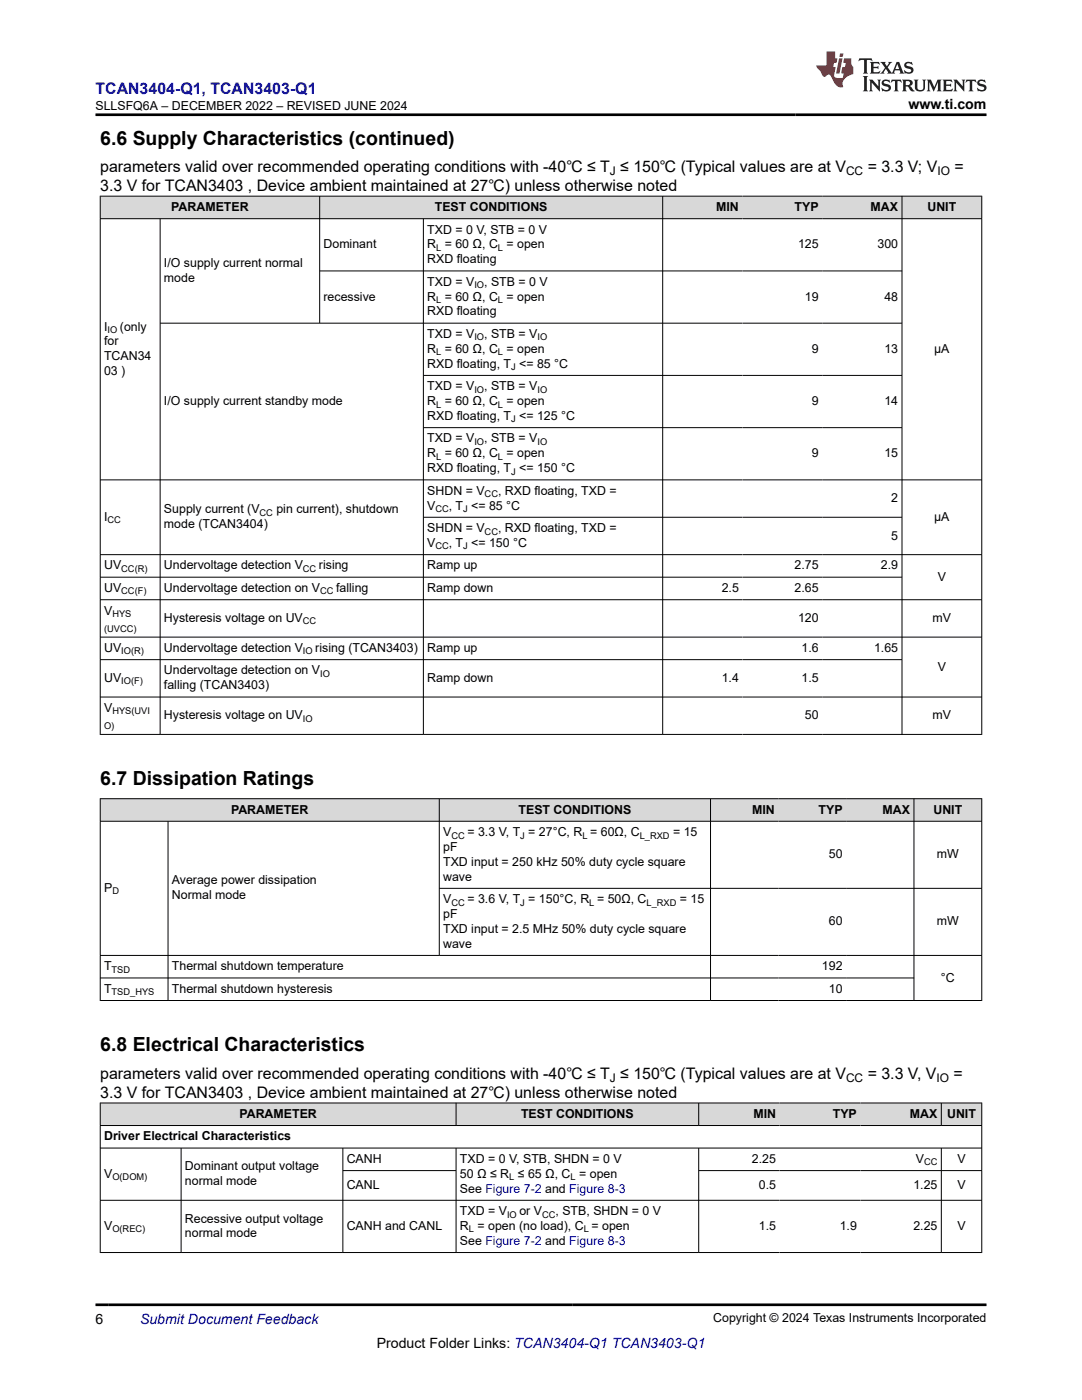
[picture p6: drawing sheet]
<svg xmlns="http://www.w3.org/2000/svg" width="216mm" height="279mm" viewBox="0 0 216 279" stroke-linecap="round" stroke-linejoin="round" font-family="sans-serif">
<defs><g id="words">
<g font-size="3.9">
<text x="20" y="28.8">6.6 Supply Characteristics (continued)</text>
<text x="20" y="156.7">6.7 Dissipation Ratings</text>
<text x="20" y="209.8">6.8 Electrical Characteristics</text>
</g>
<text font-size="3.2" fill="#00f" x="19" y="18.7">TCAN3404-Q1, TCAN3403-Q1</text>
<g font-size="3.2">
<text x="20" y="34.3">parameters valid over recommended operating conditions with -40℃ ≤ T ≤ 150℃ (Typical values are at V</text>
<text x="173.1" y="34.3">= 3.3 V; V</text>
<text x="190.4" y="34.3">=</text>
<text x="20" y="38.1">3.3 V for TCAN3403 , Device ambient maintained at 27℃) unless otherwise noted</text>
<text x="20" y="215.3">parameters valid over recommended operating conditions with -40℃ ≤ T ≤ 150℃ (Typical values are at V</text>
<text x="173.1" y="215.3">= 3.3 V, V</text>
<text x="190.3" y="215.3">=</text>
<text x="20" y="219.1">3.3 V for TCAN3403 , Device ambient maintained at 27℃) unless otherwise noted</text>
</g>
<g font-size="2.8">
<text x="181.3" y="21.8">www.ti.com</text>
<text x="19" y="264.2">6</text>
<text x="75.2" y="269">Product Folder Links: TCAN3404-Q1 TCAN3403-Q1</text>
</g>
<text font-size="2.8" fill="#00f" x="27.9" y="264.2">Submit Document Feedback</text>
<g font-size="2.5">
<text x="19.1" y="21.9">SLLSFQ6A – DECEMBER 2022 – REVISED JUNE 2024</text>
<text x="34.2" y="42.1">PARAMETER</text>
<text x="85.2" y="46.6">TXD = 0 V, STB = 0 V</text>
<text x="86.8" y="42.1">TEST CONDITIONS</text>
<text x="142.9" y="42.1">MIN</text>
<text x="158.6" y="42.1">TYP</text>
<text x="173.7" y="42.1">MAX</text>
<text x="185.1" y="42.1">UNIT</text>
<text x="32.7" y="53.3">I/O supply current normal</text>
<text x="64.6" y="49.6">Dominant</text>
<text x="85.2" y="49.6">R = 60 Ω, C = open</text>
<text x="85.2" y="52.5">RXD floating</text>
<text x="159.2" y="49.6">125</text>
<text x="175.1" y="49.6">300</text>
<text x="32.7" y="56.3">mode</text>
<text x="64.6" y="60">recessive</text>
<text x="85.2" y="60">R = 60 Ω, C = open</text>
<text x="85.2" y="57">TXD = V</text>
<text x="96.6" y="57">, STB = 0 V</text>
<text x="160.6" y="60">19</text>
<text x="176.5" y="60">48</text>
<text x="20.8" y="66">I</text>
<text x="23.9" y="66">(only</text>
<text x="85.2" y="63">RXD floating</text>
<text x="20.8" y="68.9">for</text>
<text x="20.8" y="71.9">TCAN34</text>
<text x="85.2" y="70.4">R = 60 Ω, C = open</text>
<text x="85.2" y="67.5">TXD = V</text>
<text x="96.6" y="67.5">, STB = V</text>
<text x="162" y="70.4">9</text>
<text x="176.5" y="70.4">13</text>
<text x="186.4" y="70.4">µA</text>
<text x="20.8" y="74.9">03 )</text>
<text x="85.2" y="73.4">RXD floating, T &lt;= 85 °C</text>
<text x="85.2" y="77.9">TXD = V</text>
<text x="96.6" y="77.9">, STB = V</text>
<text x="32.7" y="80.8">I/O supply current standby mode</text>
<text x="85.2" y="83.8">RXD floating, T &lt;= 125 °C</text>
<text x="85.2" y="80.8">R = 60 Ω, C = open</text>
<text x="162" y="80.8">9</text>
<text x="176.5" y="80.8">14</text>
<text x="85.2" y="88.3">TXD = V</text>
<text x="96.6" y="88.3">, STB = V</text>
<text x="85.2" y="94.2">RXD floating, T &lt;= 150 °C</text>
<text x="85.2" y="91.3">R = 60 Ω, C = open</text>
<text x="162" y="91.3">9</text>
<text x="176.5" y="91.3">15</text>
<text x="85.2" y="98.7">SHDN = V</text>
<text x="85.2" y="101.7">V</text>
<text x="89.6" y="101.7">, T &lt;= 85 °C</text>
<text x="99.4" y="98.7">, RXD floating, TXD =</text>
<text x="177.8" y="100.2">2</text>
<text x="20.8" y="103.9">I</text>
<text x="32.7" y="102.5">Supply current (V</text>
<text x="32.7" y="105.4">mode (TCAN3404)</text>
<text x="55.2" y="102.5">pin current), shutdown</text>
<text x="85.2" y="106.2">SHDN = V</text>
<text x="99.4" y="106.2">, RXD floating, TXD =</text>
<text x="177.8" y="107.7">5</text>
<text x="186.4" y="103.9">µA</text>
<text x="20.8" y="113.7">UV</text>
<text x="32.7" y="113.7">Undervoltage detection V</text>
<text x="63.6" y="113.7">rising</text>
<text x="85.2" y="109.2">V</text>
<text x="85.2" y="113.7">Ramp up</text>
<text x="89.6" y="109.2">, T &lt;= 150 °C</text>
<text x="158.6" y="113.7">2.75</text>
<text x="175.8" y="113.7">2.9</text>
<text x="20.8" y="118.2">UV</text>
<text x="32.7" y="118.2">Undervoltage detection on V</text>
<text x="67.1" y="118.2">falling</text>
<text x="85.2" y="118.2">Ramp down</text>
<text x="144" y="118.2">2.5</text>
<text x="158.6" y="118.2">2.65</text>
<text x="187.1" y="115.9">V</text>
<text x="20.8" y="122.6">V</text>
<text x="32.7" y="124.1">Hysteresis voltage on UV</text>
<text x="159.2" y="124.1">120</text>
<text x="186.1" y="124.1">mV</text>
<text x="20.8" y="130.1">UV</text>
<text x="32.7" y="130.1">Undervoltage detection V</text>
<text x="62.9" y="130.1">rising (TCAN3403)</text>
<text x="85.2" y="130.1">Ramp up</text>
<text x="159.9" y="130.1">1.6</text>
<text x="174.4" y="130.1">1.65</text>
<text x="20.8" y="136.1">UV</text>
<text x="32.7" y="134.6">Undervoltage detection on V</text>
<text x="32.7" y="137.6">falling (TCAN3403)</text>
<text x="85.2" y="136.1">Ramp down</text>
<text x="144" y="136.1">1.4</text>
<text x="159.9" y="136.1">1.5</text>
<text x="187.1" y="133.8">V</text>
<text x="20.8" y="142.1">V</text>
<text x="32.7" y="143.6">Hysteresis voltage on UV</text>
<text x="160.6" y="143.6">50</text>
<text x="186.1" y="143.6">mV</text>
<text x="46.1" y="162.4">PARAMETER</text>
<text x="88.4" y="166.9">V</text>
<text x="93.3" y="166.9">= 3.3 V, T = 27°C, R = 60Ω, C</text>
<text x="103.5" y="162.4">TEST CONDITIONS</text>
<text x="134.3" y="166.9">= 15</text>
<text x="150.1" y="162.4">MIN</text>
<text x="163.3" y="162.4">TYP</text>
<text x="176.1" y="162.4">MAX</text>
<text x="186.3" y="162.4">UNIT</text>
<text x="88.4" y="169.8">pF</text>
<text x="88.4" y="172.8">TXD input = 250 kHz 50% duty cycle square</text>
<text x="165.4" y="171.3">50</text>
<text x="186.9" y="171.3">mW</text>
<text x="20.8" y="178">P</text>
<text x="34.3" y="176.5">Average power dissipation</text>
<text x="34.3" y="179.5">Normal mode</text>
<text x="88.4" y="175.8">wave</text>
<text x="88.4" y="183.2">pF</text>
<text x="88.4" y="180.2">V</text>
<text x="93.3" y="180.2">= 3.6 V, T = 150°C, R = 50Ω, C</text>
<text x="135.7" y="180.2">= 15</text>
<text x="165.4" y="184.7">60</text>
<text x="186.9" y="184.7">mW</text>
<text x="88.4" y="186.2">TXD input = 2.5 MHz 50% duty cycle square</text>
<text x="88.4" y="189.1">wave</text>
<text x="20.8" y="193.6">T</text>
<text x="34.3" y="193.6">Thermal shutdown temperature</text>
<text x="164" y="193.6">192</text>
<text x="187.8" y="195.9">°C</text>
<text x="20.8" y="198.1">T</text>
<text x="34.3" y="198.1">Thermal shutdown hysteresis</text>
<text x="165.4" y="198.1">10</text>
<text x="20.8" y="227.6">Driver Electrical Characteristics</text>
<text x="47.8" y="223.1">PARAMETER</text>
<text x="104" y="223.1">TEST CONDITIONS</text>
<text x="150.3" y="223.1">MIN</text>
<text x="166.2" y="223.1">TYP</text>
<text x="181.6" y="223.1">MAX</text>
<text x="189" y="223.1">UNIT</text>
<text x="36.9" y="233.6">Dominant output voltage</text>
<text x="69.2" y="232.1">CANH</text>
<text x="91.8" y="232.1">TXD = 0 V, STB, SHDN = 0 V</text>
<text x="150" y="232.1">2.25</text>
<text x="182.7" y="232.1">V</text>
<text x="191" y="232.1">V</text>
<text x="20.8" y="235">V</text>
<text x="36.9" y="236.5">normal mode</text>
<text x="69.2" y="237.3">CANL</text>
<text x="91.8" y="238">See Figure 7-2 and Figure 8-3</text>
<text x="91.8" y="235">50 Ω ≤ R ≤ 65 Ω, C = open</text>
<text x="151.4" y="237.3">0.5</text>
<text x="182.3" y="237.3">1.25</text>
<text x="191" y="237.3">V</text>
<text x="20.8" y="245.5">V</text>
<text x="36.9" y="244">Recessive output voltage</text>
<text x="69.2" y="245.5">CANH and CANL</text>
<text x="91.8" y="245.5">R = open (no load), C = open</text>
<text x="91.8" y="242.5">TXD = V</text>
<text x="103.6" y="242.5">or V</text>
<text x="110.8" y="242.5">, STB, SHDN = 0 V</text>
<text x="151.4" y="245.5">1.5</text>
<text x="167.6" y="245.5">1.9</text>
<text x="182.3" y="245.5">2.25</text>
<text x="191" y="245.5">V</text>
<text x="36.9" y="247">normal mode</text>
<text x="91.8" y="248.4">See Figure 7-2 and Figure 8-3</text>
<text x="142.3" y="263.9">Copyright © 2024 Texas Instruments Incorporated</text>
</g>
<g font-size="2.4">
<text x="121.7" y="34.9">J</text>
<text x="168.8" y="34.9">CC</text>
<text x="187.1" y="34.9">IO</text>
<text x="121.7" y="215.9">J</text>
<text x="168.8" y="215.9">CC</text>
<text x="186.9" y="215.9">IO</text>
</g>
<g font-size="1.9">
<text x="87" y="50.1">L</text>
<text x="99.4" y="50.1">L</text>
<text x="94.6" y="57.5">IO</text>
<text x="87" y="60.5">L</text>
<text x="99.4" y="60.5">L</text>
<text x="21.5" y="66.5">IO</text>
<text x="87" y="70.9">L</text>
<text x="94.6" y="68">IO</text>
<text x="99.4" y="70.9">L</text>
<text x="107.2" y="68">IO</text>
<text x="102" y="73.9">J</text>
<text x="87" y="81.3">L</text>
<text x="94.6" y="78.4">IO</text>
<text x="99.4" y="81.3">L</text>
<text x="107.2" y="78.4">IO</text>
<text x="94.6" y="88.8">IO</text>
<text x="102" y="84.3">J</text>
<text x="107.2" y="88.8">IO</text>
<text x="87" y="91.8">L</text>
<text x="99.4" y="91.8">L</text>
<text x="102" y="94.7">J</text>
<text x="96.7" y="99.2">CC</text>
<text x="21.5" y="104.4">CC</text>
<text x="51.8" y="103">CC</text>
<text x="86.9" y="102.2">CC</text>
<text x="92.4" y="102.2">J</text>
<text x="96.7" y="106.7">CC</text>
<text x="86.9" y="109.6">CC</text>
<text x="92.4" y="109.6">J</text>
<text x="24.2" y="114.1">CC(R)</text>
<text x="24.2" y="118.6">CC(F)</text>
<text x="60.5" y="114.1">CC</text>
<text x="63.9" y="118.6">CC</text>
<text x="22.4" y="123.1">HYS</text>
<text x="60.4" y="124.6">CC</text>
<text x="20.8" y="126.1">(UVCC)</text>
<text x="24.2" y="130.6">IO(R)</text>
<text x="60.5" y="130.6">IO</text>
<text x="24.2" y="136.6">IO(F)</text>
<text x="63.9" y="135.1">IO</text>
<text x="22.4" y="142.6">HYS(UVI</text>
<text x="20.8" y="145.5">O)</text>
<text x="60.4" y="144">IO</text>
<text x="90.1" y="167.4">CC</text>
<text x="103.8" y="167.4">J</text>
<text x="116.2" y="167.4">L</text>
<text x="127.6" y="167.4">L_RXD</text>
<text x="22.4" y="178.5">D</text>
<text x="90.1" y="180.7">CC</text>
<text x="103.8" y="180.7">J</text>
<text x="117.6" y="180.7">L</text>
<text x="129" y="180.7">L_RXD</text>
<text x="22.3" y="194.1">TSD</text>
<text x="22.3" y="198.6">TSD_HYS</text>
<text x="184.4" y="232.6">CC</text>
<text x="22.4" y="235.5">O(DOM)</text>
<text x="101.6" y="235.5">L</text>
<text x="113.9" y="235.5">L</text>
<text x="22.4" y="246">O(REC)</text>
<text x="93.6" y="246">L</text>
<text x="101.2" y="243">IO</text>
<text x="108.2" y="243">CC</text>
<text x="116.5" y="246">L</text>
</g>
</g></defs>
<g fill="#d8d8d8">
<path d="M20 39.1h175.9v4.5h-175.9z" fill-rule="evenodd"/>
<path d="M20.1 39.2h43.6v4.4h-43.6z" fill-rule="evenodd"/>
<path d="M63.8 39.2h68.4v4.4h-68.4z" fill-rule="evenodd"/>
<path d="M132.3 39.2h15.8v4.4h-15.8z" fill-rule="evenodd"/>
<path d="M148.1 39.2h16v4.4h-16z" fill-rule="evenodd"/>
<path d="M164.1 39.2h15.8v4.4h-15.8z" fill-rule="evenodd"/>
<path d="M180 39.2h15.8v4.4h-15.8z" fill-rule="evenodd"/>
</g>
<g fill="none" stroke="#000" stroke-width=".2">
<path d="M19.9 39.1h176.1M20 39.1v107.5M63.8 39.1v25.5M132.2 39.1v107.5M180 39.1v107.5M195.9 39.1v107.5M19.9 43.6h176.1M32 43.6v103M63.8 54.1h116.2M84.5 43.6v103M32 64.5h148M84.5 74.9h95.5"/>
<path d="M19.9 95.8h176.1M84.5 85.3h95.5M19.9 110.7h176.1M19.9 115.2h160.1M19.9 119.7h176.1M84.5 103.2h95.5M19.9 127.1h176.1M19.9 131.6h160.1M19.9 139.1h176.1M19.9 146.6h176.1"/>
</g>
<g fill="#d8d8d8">
<path d="M20 159.4h175.9v4.5h-175.9z" fill-rule="evenodd"/>
<path d="M20.1 159.5h67.5v4.3h-67.5z" fill-rule="evenodd"/>
<path d="M87.7 159.5h54v4.3h-54z" fill-rule="evenodd"/>
<path d="M141.8 159.5h13.5v4.3h-13.5z" fill-rule="evenodd"/>
<path d="M155.3 159.5h13.5v4.3h-13.5z" fill-rule="evenodd"/>
<path d="M168.8 159.5h13.5v4.3h-13.5z" fill-rule="evenodd"/>
<path d="M182.4 159.5h13.4v4.3h-13.4z" fill-rule="evenodd"/>
</g>
<path d="M19.9 159.4h176.1M20 159.3v40.4M87.7 159.3v31.4M141.8 159.3v40.4M182.4 159.3v40.4M195.9 159.3v40.4M19.9 163.9h176.1M33.5 163.9v35.8M87.7 177.3h108.3M19.9 190.7h176.1M19.9 195.2h162.5M19.9 199.7h176.1" fill="none" stroke="#000" stroke-width=".2"/>
<g fill="#d8d8d8">
<path d="M20 220.1h175.9v4.5h-175.9z" fill-rule="evenodd"/>
<path d="M20.1 220.2h70.8v4.4h-70.8z" fill-rule="evenodd"/>
<path d="M91.1 220.2h48.3v4.4h-48.3z" fill-rule="evenodd"/>
<path d="M139.5 220.2h16.1v4.4h-16.1z" fill-rule="evenodd"/>
<path d="M155.6 220.2h16.1v4.4h-16.1z" fill-rule="evenodd"/>
<path d="M171.7 220.2h16.1v4.4h-16.1z" fill-rule="evenodd"/>
<path d="M187.9 220.2h7.9v4.4h-7.9z" fill-rule="evenodd"/>
</g>
<g fill="none" stroke="#000" stroke-width=".2">
<path d="M19.9 220.1h176.1M19.9 224.6h176.1M19.9 229.1h176.1M19.9 239.5h176.1M20 220.1v29.9M36.1 229.1v20.9M68.4 229.1v20.9M68.4 233.6h22.7M91 220.1v4.6M91 229.1v20.9M139.4 220.1v4.6M139.4 229.1v20.9"/>
<path d="M139.4 233.6h56.6M187.8 220.1v4.6M187.8 229.1v20.9M195.9 220.1v29.9M19.9 250h176.1"/>
</g>
<path d="M171.5 11.6l-.2 .6 .5-.2h.6v.1v2.2l-.2 .4h1l-.2-.4v-2.2v-.1h.5l.5 .2-.1-.6zM173.6 12.4l.2 .3v1.6l-.2 .4h1.9l.1-.6a1.08 1.08 0 0 1-1.3 .2v-.7h.6l.4 .2v-.7l-.4 .2h-.6v-.5l.2-.2a1 1 0 0 1 1 .3l-.1-.5zM175.7 12.4l.9 1.1-1 1.2h.9l-.2-.2 .5-.8 .4 .8-.2 .2h1.6l-.2-.2 .2-.5h.9l.1 .5-.1 .2h.9l-.2-.4-.8-1.9h-.5l-.9 2.1-.9-1.1 .9-1h-.8l.2 .2-.4 .6-.4-.6 .2-.2zM179 12.8l.4 1h-.7zM180.7 12.5a.65 .65 0 0 0-.2 .7 .65 .65 0 0 0 .6 .5l.6 .1 .1 .3a.79 .79 0 0 1-.7 .4 .79 .79 0 0 1-.7-.5l.1 .7 .2-.1a.93 .93 0 0 0 1.1 0 .93 .93 0 0 0 .4-.9 1.46 1.46 0 0 0-1.2-.6l-.1-.3a1.09 1.09 0 0 1 1.2 .2l-.2-.6-.1 .1-.5-.2zM172.2 15.2l.2 .4v2.2l-.2 .4h1l-.2-.4v-2.2l.2-.4zM173.4 15.9l.2 .4v1.5l-.2 .4h.8l-.3-.4 .1-1.3 1.6 1.8v-2l.2-.4h-.7l.1 .2 .1 1.1-1.2-1.3zM176.2 16a.65 .65 0 0 0-.2 .8 .65 .65 0 0 0 .6 .4l.6 .2 .1 .2a.79 .79 0 0 1-.7 .4 .79 .79 0 0 1-.7-.5l.1 .7 .2-.1a.93 .93 0 0 0 1.1 .1 .93 .93 0 0 0 .4-1 1.46 1.46 0 0 0-1.2-.5l-.1-.4a1.09 1.09 0 0 1 1.2 .2l-.1-.6-.2 .1-.5-.1zM177.9 15.9l-.1 .6a.63 .63 0 0 1 .8-.3v1.6l-.3 .4h1l-.2-.4v-1.6a.66 .66 0 0 1 .8 .3l-.1-.6zM180 15.9l.2 .4v1.5l-.2 .4h1l-.2-.2-.1-.7h.5l.1 .2a.79 .79 0 0 0 1.2 .6l-1-.9a.61 .61 0 0 0 .6-.6 .61 .61 0 0 0-.5-.7zM180.8 16.2h.1a.47 .47 0 0 1 .5 .1 .47 .47 0 0 1 .1 .5l-.1 .1-.7 .1zM182.3 15.9l.2 .2a2.27 2.27 0 0 0 .4 2 1.04 1.04 0 0 0 1.7-.7v-1.3l.2-.2h-.8l.2 .4v1.1a.6 .6 0 0 1-.6 .6 .6 .6 0 0 1-.6-.6v-1.1l.3-.4zM184.9 15.9l.2 .4v1.5l-.2 .4h.8l-.3-.4v-1.4l.9 1.9 .9-1.9v1.4l-.3 .4h1l-.2-.4v-1.5l.2-.4h-.8l-.7 1.5-.6-1.5zM188.1 15.9l.2 .4v1.5l-.2 .4h1.9l.1-.6a1.09 1.09 0 0 1-1.3 .2v-.7h.6l.4 .2v-.6l-.4 .2h-.6v-.6l.2-.1a1.01 1.01 0 0 1 1 .3l-.1-.6zM190.2 15.9l.3 .4v1.5l-.3 .4h.8l-.2-.4v-1.3l1.6 1.8v-2l.2-.4h-.7l.2 .2v1.1l-1.2-1.3zM192.8 15.9l-.1 .6a.63 .63 0 0 1 .8-.3v1.6l-.3 .4h1l-.2-.4v-1.6a.66 .66 0 0 1 .8 .3l-.1-.6zM195.2 16a.65 .65 0 0 0-.2 .8 .65 .65 0 0 0 .6 .4l.6 .2 .2 .2a.79 .79 0 0 1-.7 .4 .79 .79 0 0 1-.7-.5l.1 .7 .2-.1a.93 .93 0 0 0 1 .1 .93 .93 0 0 0 .5-1 1.46 1.46 0 0 0-1.3-.5v-.4a1.09 1.09 0 0 1 1.2 .2l-.2-.6-.2 .1-.5-.1z" fill="#231f20"/>
<path d="M164.9 10.3v2.7h-2l.1 .4 .8 1a.95 .95 0 0 0 1 .9 .59 .59 0 0 1 .5-.4 .59 .59 0 0 1 .5 .3l.4 .8a1.59 1.59 0 0 0 2.1 1.4 1.61 1.61 0 0 1 1-2.3l1-.3-.1-1.5a1.59 1.59 0 0 1-.3-1.7h-1.5l-.2 .9h.6l-.2 .9h-.5l-.2 .9v.3l.4 .1-.1 .9h-.7a.73 .73 0 0 1-1-.7l.3-1.5h-.5l.1-.9h.5l.2-.9h-.5v-1.3zM167.4 11.6l-.6 3.1h.7l.6-3.1zM167.6 10.7l-.1 .6h.7l.1-.6z" fill="#ed1c24"/>
<path d="M19 22.9h177.8M19 260.4h177.8" fill="none" stroke="#000" stroke-width=".53"/>
<use href="#words"/>
</svg>
